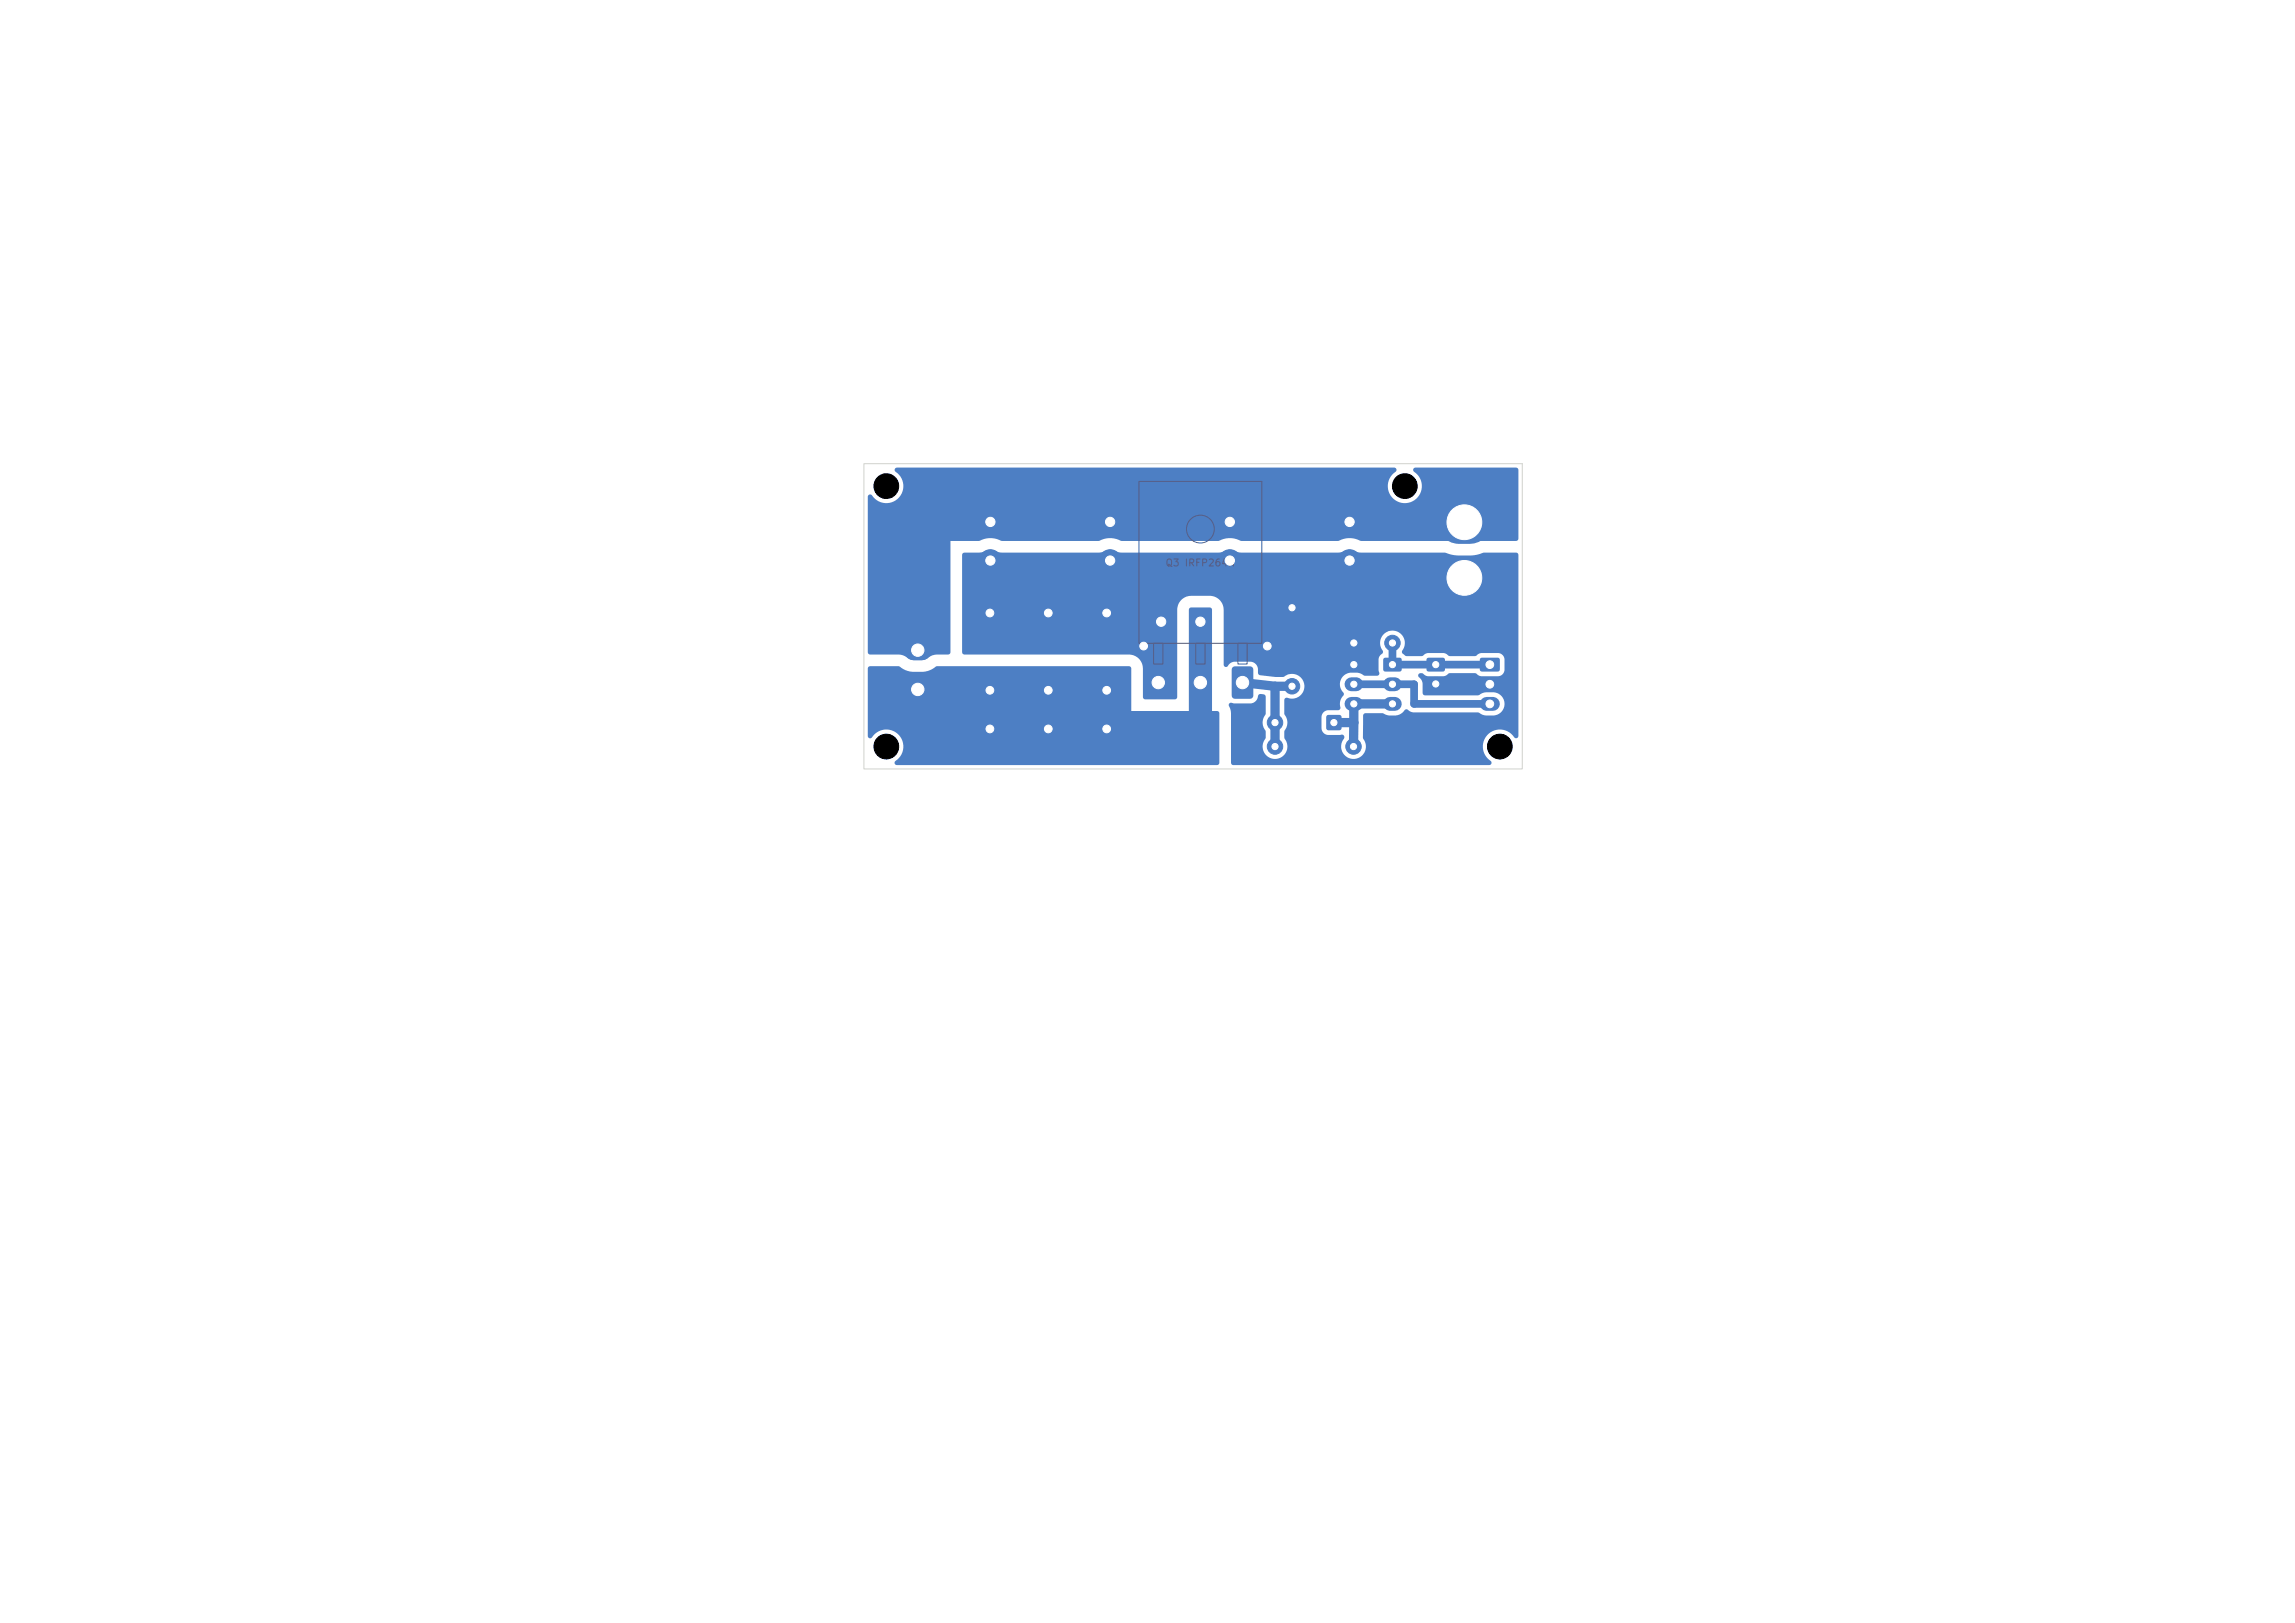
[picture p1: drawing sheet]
<svg xmlns="http://www.w3.org/2000/svg" width="297mm" height="210mm" viewBox="0 0 297 210" stroke-linecap="round" stroke-linejoin="round" font-family="sans-serif">
<defs><g id="words">
<text font-size=".9" fill="#585d84" x="150.8" y="73.5">Q3 IRFP264N</text>
</g></defs>
<g fill="#4d7fc4" stroke="#4d7fc4" stroke-width=".13">
<circle cx="164" cy="83.6" r="1.2"/>
<circle cx="148" cy="83.6" r="1.2"/>
</g>
<path d="M171.8 92.6l1.5-.1 .3 .1v1.6l-.1 .2-1.6 .1-.2-.1-.1-1.6z" fill="#4d7fc4"/>
<circle cx="165" cy="93.5" r="1" fill="#4d7fc4" stroke="#4d7fc4" stroke-width=".13"/>
<path d="M157.8 66.3l.4-.2h1.9l.3 .1 .2 .4v1.9l-.1 .3-.4 .1h-1.9h-.3l-.1-.4v-1.9z" fill="#4d7fc4"/>
<g fill="#4d7fc4" stroke="#4d7fc4" stroke-width=".13">
<circle cx="159.2" cy="72.5" r="1.4"/>
<circle cx="135.7" cy="89.3" r="1.2"/>
<circle cx="135.7" cy="94.3" r="1.2"/>
<circle cx="135.7" cy="79.3" r="1.2"/>
<circle cx="128.1" cy="89.3" r="1.2"/>
<circle cx="128.1" cy="94.3" r="1.2"/>
<circle cx="128.1" cy="79.3" r="1.2"/>
</g>
<path d="M142.3 66.3l.4-.2h1.9l.3 .1 .2 .4v1.9l-.1 .3-.4 .1h-1.9h-.3l-.1-.4v-1.9z" fill="#4d7fc4"/>
<circle cx="143.7" cy="72.5" r="1.4" fill="#4d7fc4" stroke="#4d7fc4" stroke-width=".13"/>
<path d="M179.1 85.2l.2-.1h1.8l.2 .1 .1 .2v1.2l-.1 .2-.2 .1h-1.8l-.2-.1-.1-.2v-1.2z" fill="#4d7fc4"/>
<path d="M179.9 88.5h.6M179.9 91.1h.6" fill="none" stroke="#4d7fc4" stroke-width="1.8"/>
<path d="M159.5 86.4l.3-.2h2l.3 .2 .1 .2v3.4l-.2 .3-.2 .1h-2l-.3-.2-.1-.2v-3.4z" fill="#4d7fc4"/>
<path d="M149.9 87.6v1.4M155.3 87.6v1.4" fill="none" stroke="#4d7fc4" stroke-width="2.8"/>
<path d="M174.1 85.2l.2-.1h1.8l.2 .1 .1 .2v1.2l-.1 .2-.2 .1h-1.8l-.2-.1-.1-.2v-1.2z" fill="#4d7fc4"/>
<path d="M174.9 88.5h.6M174.9 91.1h.6" fill="none" stroke="#4d7fc4" stroke-width="1.8"/>
<g fill="#4d7fc4" stroke="#4d7fc4" stroke-width=".13">
<circle cx="167.2" cy="88.8" r="1"/>
<circle cx="167.2" cy="78.6" r="1"/>
</g>
<path d="M186.3 72.2l.5-.2h5.4a.84 .84 0 0 1 .8 .8v3.9a.84 .84 0 0 1-.8 .9h-5.4a.84 .84 0 0 1-.8-.9v-3.9z" fill="#4d7fc4"/>
<path d="M188.8 67.6h1.4" fill="none" stroke="#4d7fc4" stroke-width="5.6"/>
<path d="M126.8 66.3l.4-.2h1.9l.3 .1 .2 .4v1.9l-.1 .3-.4 .1h-1.9h-.3l-.1-.4v-1.9z" fill="#4d7fc4"/>
<circle cx="128.2" cy="72.5" r="1.4" fill="#4d7fc4" stroke="#4d7fc4" stroke-width=".13"/>
<path d="M173.4 66.2l.3-.1h1.9l.4 .2 .1 .3v1.9l-.2 .4h-.3h-1.9l-.4-.1v-.3v-1.9z" fill="#4d7fc4"/>
<circle cx="174.7" cy="72.5" r="1.4" fill="#4d7fc4" stroke="#4d7fc4" stroke-width=".13"/>
<path d="M191.6 85.2l.2-.1h2.1l.2 .3v1.3l-.3 .2h-2.1l-.2-.3v-1.2z" fill="#4d7fc4"/>
<path d="M192.4 88.5h.8M192.4 91.1h.8" fill="none" stroke="#4d7fc4" stroke-width="1.8"/>
<g fill="#4d7fc4" stroke="#4d7fc4" stroke-width=".13">
<circle cx="180.2" cy="83.2" r="1"/>
<circle cx="175.2" cy="83.2" r="1"/>
</g>
<path d="M154.1 79.3l.3-.2 2.1 .1 .1 .3v2.1l-.3 .1h-2.1l-.2-.3z" fill="#4d7fc4"/>
<g fill="#4d7fc4" stroke="#4d7fc4" stroke-width=".13">
<circle cx="150.3" cy="80.4" r="1.3"/>
<circle cx="143.2" cy="89.3" r="1.2"/>
<circle cx="143.2" cy="94.3" r="1.2"/>
<circle cx="143.2" cy="79.3" r="1.2"/>
</g>
<path d="M184.7 85.2l.2-.1h1.8l.2 .1 .1 .2v1.2l-.1 .2-.2 .1h-1.8l-.2-.1-.1-.2v-1.2z" fill="#4d7fc4"/>
<path d="M185.5 88.5h.6" fill="none" stroke="#4d7fc4" stroke-width="1.8"/>
<g fill="#4d7fc4" stroke="#4d7fc4" stroke-width=".13">
<circle cx="175.2" cy="96.6" r="1"/>
<circle cx="165" cy="96.6" r="1"/>
</g>
<path d="M117 88.1l.4-.2h2.8l.2 .1 .2 .3-.1 2-.3 .2h-2.8l-.3-.1-.1-.3z" fill="#4d7fc4"/>
<path d="M118.3 84.1h1" fill="none" stroke="#4d7fc4" stroke-width="2.6"/>
<path d="M160.8 88.3l4.2 .5M165 88.8h2.2M165 88.8v7.8M172.6 93.5h2.6M175.2 83.2v2.8h-3.2l-2.4-2.4h-5.6M175.2 93.5v3.1M180.2 91.1h-5v2.4" fill="none" stroke="#4d7fc4" stroke-width="1.2"/>
<path d="M175.2 88.5h7.8v2.6h9.8M180.2 83.2v2.8h12.6M185.8 88.5h7" fill="none" stroke="#4d7fc4" stroke-width="1"/>
<g fill="#4d7fc4">
<path d="M124.6 71.6l.2-.1h2.2a2.08 2.08 0 0 1 1.6-.3l.6 .2 .5 .1h12.4l.6-.1a1.86 1.86 0 0 1 2 0l.5 .1h12.4l.6-.1a1.86 1.86 0 0 1 2 0l.5 .1h12.4l.5-.1a1.86 1.86 0 0 1 2 0l.6 .1h10.8l.9 .3a10 10 0 0 0 2.9 0l1.2-.3h4.2l.3 .2v13.6h-1.8a.89 .89 0 0 0-.8-.8h-2.2l-.8 .4h-3.3l-.8-.4h-2l-.8 .4h-2l-.4-.3a.37 .37 0 0 1 0-.6 1.61 1.61 0 0 0-1.5-2.4 1.64 1.64 0 0 0-1.1 2.7l-.1 .2-.4 .4-.1 .4v1.4a.43 .43 0 0 1-.2 .7h-1.6l-.7-.3-1.1-.1a1.52 1.52 0 0 0-1.3 1.1 1.52 1.52 0 0 0 .4 1.6v.2a1.91 1.91 0 0 0-.4 1.8l-.3 .2h-1.4a.9 .9 0 0 0-.8 .8v1.6l.3 .5 .5 .3h1.6a.37 .37 0 0 1 .5 0 .37 .37 0 0 1 0 .5 1.61 1.61 0 0 0 .3 2.2 1.61 1.61 0 0 0 2.2-.1 1.61 1.61 0 0 0 0-2.2v-2.9a.32 .32 0 0 1 .3-.3h2.2l.4 .2a2.78 2.78 0 0 0 1.8 0l.4-.3 .3-.3a.42 .42 0 0 1 .6 .1l.5 .2h8.3l.5 .2a2.41 2.41 0 0 0 1.6 .2 1.51 1.51 0 0 0 1.4-1.5 1.51 1.51 0 0 0-1.4-1.5h-1.2l-.9 .4h-6.9l-.2-.3v-1.4l-.4-.6a.36 .36 0 0 1 0-.6 .36 .36 0 0 1 .6 .1l.5 .3h2l.8-.4h3.3l.8 .4h2.3a.87 .87 0 0 0 .7-.8v-1.4h1.8v9.9a.3 .3 0 0 1-.2 .3 .3 .3 0 0 1-.4-.1 2.23 2.23 0 0 0-3.4-.3 2.23 2.23 0 0 0 .5 3.5v.3l-.3 .1h-33.1l-.2-.1-.1-.2v-6.4l-.1-.6a.46 .46 0 0 1 0-.8l.6 .1h2.2a1.35 1.35 0 0 0 .9-1.1l.2-.1h.5l.2 .3v2.3a1.83 1.83 0 0 0 0 2.2v.8a1.76 1.76 0 0 0 .6 2.7 1.64 1.64 0 0 0 1.9-.6 1.64 1.64 0 0 0-.1-2v-.8a1.84 1.84 0 0 0 .1-2.2l-.1-2a.31 .31 0 0 1 .4-.2 1.6 1.6 0 0 0 2.2-1.3 1.6 1.6 0 0 0-1.7-1.8l-.4 .1-.6 .3h-1l-2.1-.2-.2-.2v-.2a1.1 1.1 0 0 0-1-1.4h-2a1.11 1.11 0 0 0-1 .6l-.3 .1-.1-.3-.1-7.3a1.81 1.81 0 0 0-1.7-1.6h-2.4a1.81 1.81 0 0 0-1.9 1.8v11.3l-.1 .2-.2 .1h-3.8l-.2-.1-.1-.2v-3.9a1.81 1.81 0 0 0-1.8-1.6h-21.4l-.2-.3v-12.6z"/>
<path d="M112.4 86.3l.2-.1h3.8a3 3 0 0 0 1.7 .7h1.3l.6-.1 1.3-.6h24.8l.2 .1 .1 .2v5.5h7.5v-13.1v-.2l.3-.1h2.5l.2 .3v13.1h.7l.2 .3v6.4l-.1 .2-.2 .1h-41.4a.3 .3 0 0 1-.3-.2 .3 .3 0 0 1 .1-.4 2.21 2.21 0 0 0 .3-3.4 2.21 2.21 0 0 0-3.4 .5h-.3l-.2-.3v-8.7z"/>
<path d="M115.8 60.6l.3-.1h64.3a.3 .3 0 0 1 .3 .2 .3 .3 0 0 1-.1 .4 2.21 2.21 0 0 0-.5 3.3 2.21 2.21 0 0 0 3.4 0 2.21 2.21 0 0 0-.5-3.3 .3 .3 0 0 1-.1-.4 .3 .3 0 0 1 .3-.2l13.2 .1 .1 .2-.1 9.1-.2 .1h-20.1a3.1 3.1 0 0 0-3 0h-12.5a3.1 3.1 0 0 0-3 0h-12.5a3.1 3.1 0 0 0-3 0h-12.5a3.1 3.1 0 0 0-3 0h-3.6v14.5l-.3 .2h-1.8l-1.4 .7h-1.3l-.4-.1a2.82 2.82 0 0 0-1.5-.6h-3.7l-.3-.2v-20.2a.3 .3 0 0 1 .2-.3 .3 .3 0 0 1 .4 .1 2.21 2.21 0 0 0 3.4 .4 2.21 2.21 0 0 0-.4-3.4l-.1-.3z"/>
</g>
<g fill="none" stroke="#585d84" stroke-width=".13">
<path d="M147.4 62.3h15.9v20.9h-15.9zM149.3 83.2h1.2v2.7h-1.2zM154.7 83.2h1.2v2.7h-1.2zM160.2 83.2h1.2v2.7h-1.2z"/>
<circle cx="155.3" cy="68.5" r="1.8"/>
</g>
<path d="M111.8 60h85.2v39.5h-85.2z" fill="none" stroke="#d0d2cd" stroke-width=".13"/>
<g fill="#000" stroke="#000" stroke-width=".13">
<circle cx="114.7" cy="62.9" r="1.6"/>
<circle cx="181.8" cy="62.9" r="1.6"/>
<circle cx="114.7" cy="96.6" r="1.6"/>
<circle cx="194.1" cy="96.6" r="1.6"/>
</g>
<g fill="#fff" stroke="#fff" stroke-width=".13">
<circle cx="164" cy="83.6" r=".5"/>
<circle cx="148" cy="83.6" r=".5"/>
<circle cx="172.6" cy="93.5" r=".4"/>
<circle cx="165" cy="93.5" r=".4"/>
<circle cx="159.2" cy="67.5" r=".6"/>
<circle cx="159.2" cy="72.5" r=".6"/>
<circle cx="135.7" cy="89.3" r=".5"/>
<circle cx="135.7" cy="94.3" r=".5"/>
<circle cx="135.7" cy="79.3" r=".5"/>
<circle cx="128.1" cy="89.3" r=".5"/>
<circle cx="128.1" cy="94.3" r=".5"/>
<circle cx="128.1" cy="79.3" r=".5"/>
<circle cx="143.7" cy="67.5" r=".6"/>
<circle cx="143.7" cy="72.5" r=".6"/>
<circle cx="180.2" cy="86" r=".4"/>
<circle cx="180.2" cy="88.5" r=".4"/>
<circle cx="180.2" cy="91.1" r=".4"/>
<circle cx="160.8" cy="88.3" r=".8"/>
<circle cx="155.3" cy="88.3" r=".8"/>
<circle cx="149.9" cy="88.3" r=".8"/>
<circle cx="175.2" cy="86" r=".4"/>
<circle cx="175.2" cy="88.5" r=".4"/>
<circle cx="175.2" cy="91.1" r=".4"/>
<circle cx="167.2" cy="88.8" r=".4"/>
<circle cx="167.2" cy="78.6" r=".4"/>
<circle cx="189.5" cy="74.8" r="2.25"/>
<circle cx="189.5" cy="67.6" r="2.25"/>
<circle cx="128.2" cy="67.5" r=".6"/>
<circle cx="128.2" cy="72.5" r=".6"/>
<circle cx="174.7" cy="67.5" r=".6"/>
<circle cx="174.7" cy="72.5" r=".6"/>
<circle cx="192.8" cy="86" r=".5"/>
<circle cx="192.8" cy="88.5" r=".5"/>
<circle cx="192.8" cy="91.1" r=".5"/>
<circle cx="180.2" cy="83.2" r=".4"/>
<circle cx="175.2" cy="83.2" r=".4"/>
<circle cx="155.3" cy="80.4" r=".6"/>
<circle cx="150.3" cy="80.4" r=".6"/>
<circle cx="143.2" cy="89.3" r=".5"/>
<circle cx="143.2" cy="94.3" r=".5"/>
<circle cx="143.2" cy="79.3" r=".5"/>
<circle cx="185.8" cy="86" r=".4"/>
<circle cx="185.8" cy="88.5" r=".4"/>
<circle cx="175.2" cy="96.6" r=".4"/>
<circle cx="165" cy="96.6" r=".4"/>
<circle cx="118.8" cy="89.2" r=".8"/>
<circle cx="118.8" cy="84.1" r=".8"/>
</g>
<use href="#words"/>
</svg>
